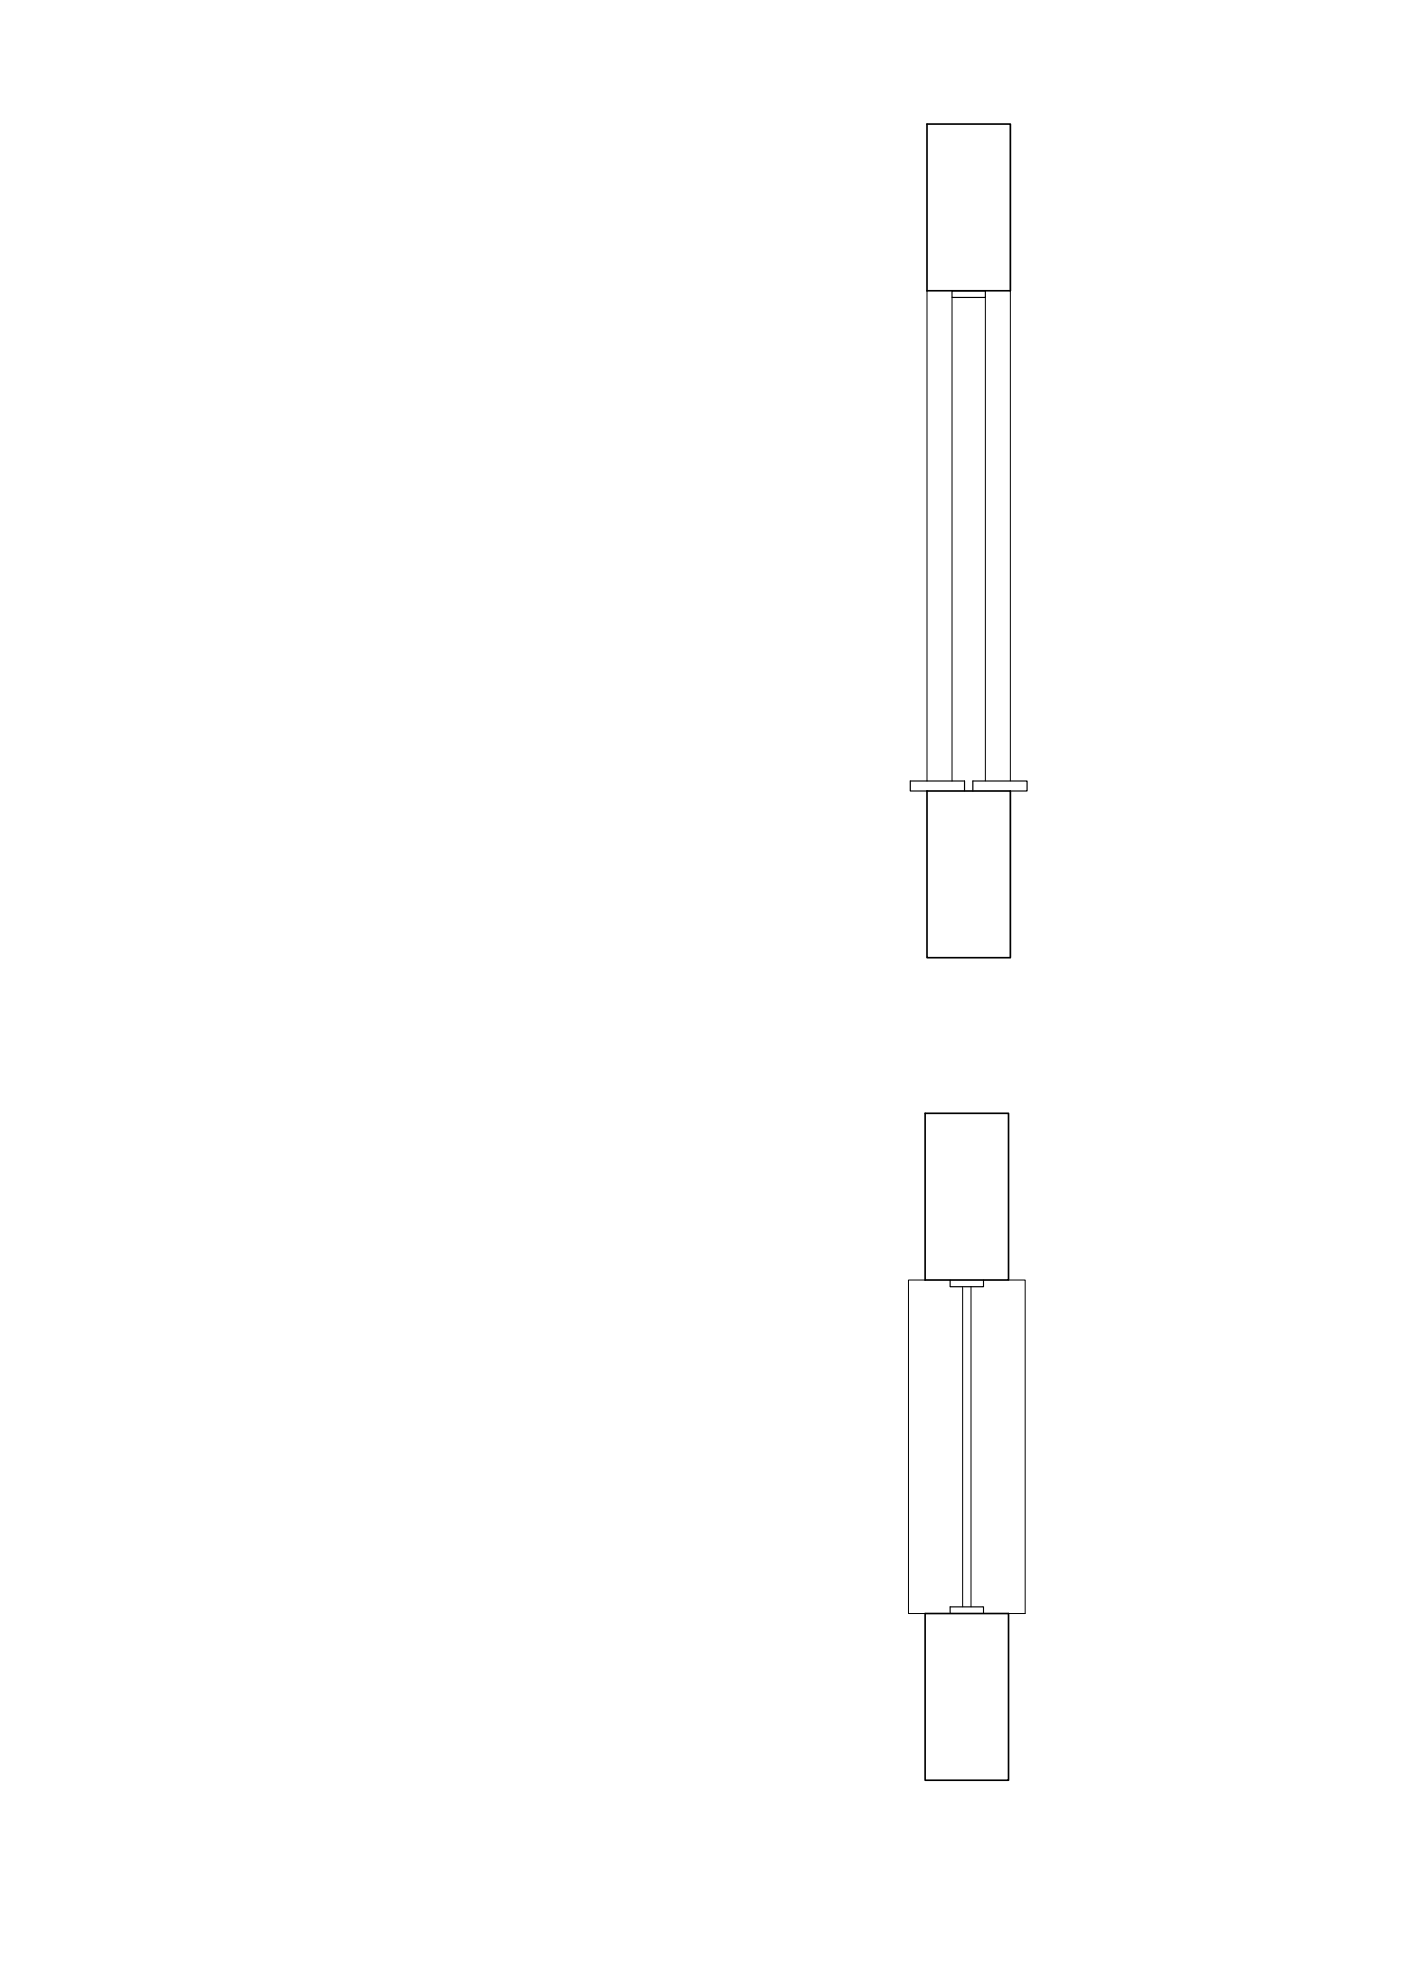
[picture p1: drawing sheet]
<svg xmlns="http://www.w3.org/2000/svg" width="420mm" height="594mm" viewBox="0 0 420 594" stroke-linecap="round" stroke-linejoin="round" font-family="sans-serif">
<!-- layer: 0.5 -->
<path d="M278 37.2h25v50h-25zM278 237.2h25v50h-25zM277.4 333.9h25.1v50h-25.1zM277.4 483.9h25.1v50h-25.1z" fill="none" stroke="#000" stroke-width=".5"/>
<!-- layer: 0.13 -->
<path d="M278 87.2v147M285.5 89.2v145M295.5 89.2v145M303 87.2v147M277.4 383.9h-4.9v100h4.9M288.7 385.9v96M291.2 385.9v96M302.5 383.9h4.9v100h-4.9" fill="none" stroke="#000" stroke-width=".3"/>
<!-- layer: 0.35 -->
<path d="M285.5 87.2h10v2h-10zM278 237.2h-5v-3h16.3v3M291.8 237.2v-3h16.2v3h-5M284.9 383.9v2h10.1v-2M284.9 483.9v-2h10.1v2" fill="none" stroke="#000" stroke-width=".35"/>
</svg>
